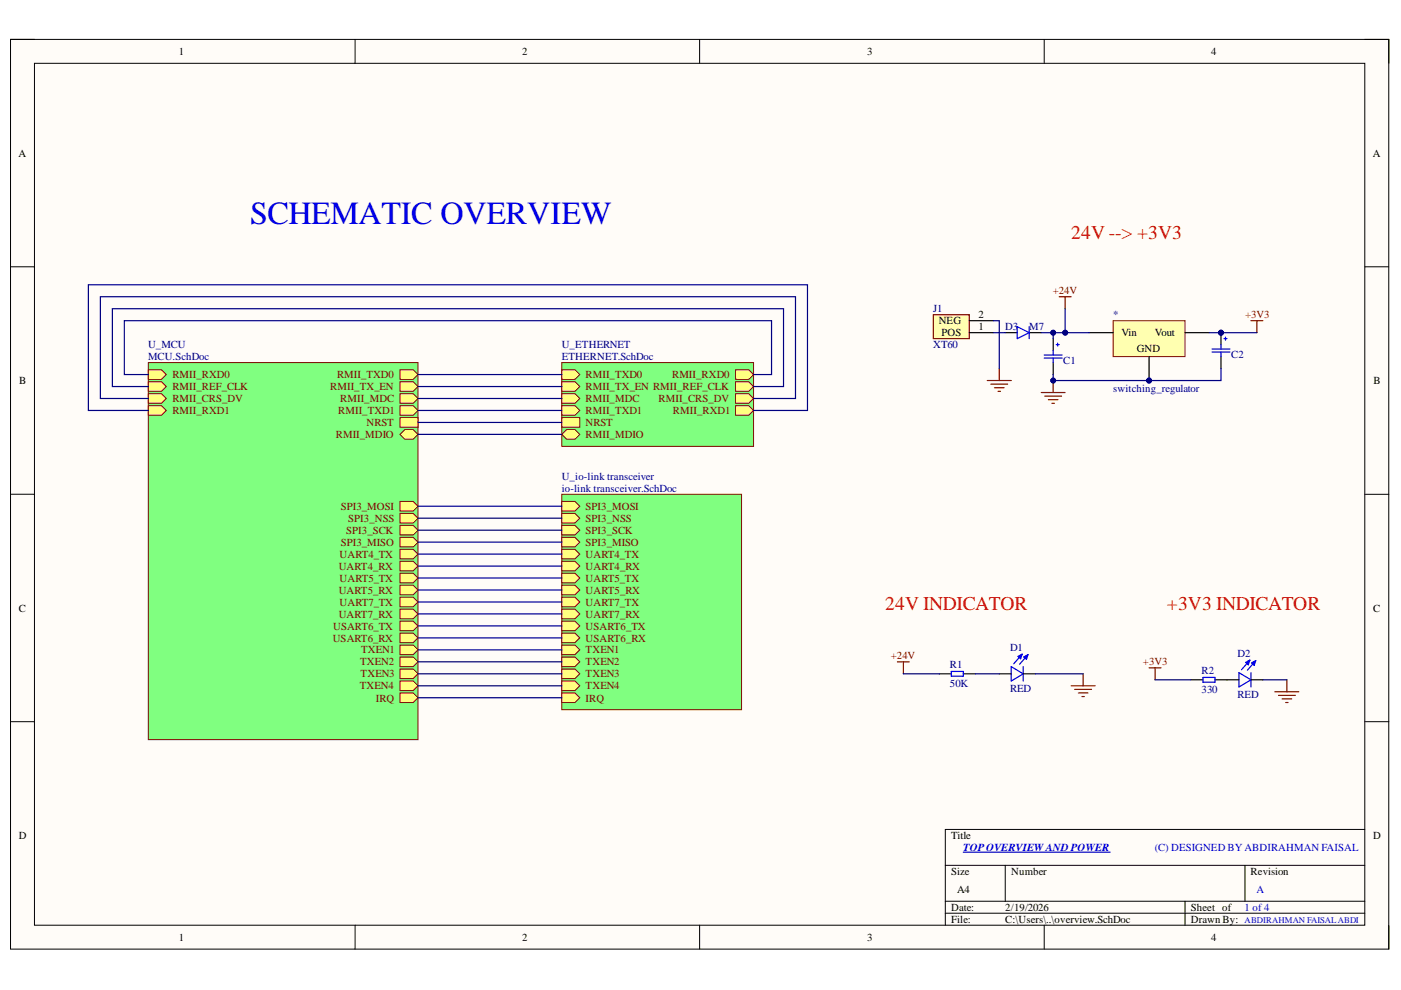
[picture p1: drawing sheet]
<svg xmlns="http://www.w3.org/2000/svg" width="297mm" height="210mm" viewBox="0 0 297 210" stroke-linecap="round" stroke-linejoin="round" font-family="sans-serif">
<defs><g id="words">
<text font-size="6.8" fill="#00f" x="53" y="47.5">SCHEMATIC OVERVIEW</text>
<g font-size="4.1" fill="#f00">
<text x="227.1" y="50.6">24V --&gt; +3V3</text>
<text x="187.7" y="129.3">24V INDICATOR</text>
<text x="247.4" y="129.3">+3V3 INDICATOR</text>
</g>
<g font-size="2.3">
<text x="37.9" y="11.7">1</text>
<text x="110.7" y="11.7">2</text>
<text x="183.9" y="11.7">3</text>
<text x="256.8" y="11.7">4</text>
<text x="3.9" y="33.3">A</text>
<text x="291" y="33.3">A</text>
<text x="199" y="68.8">NEG</text>
<text x="199.6" y="71.3">POS</text>
<text x="207.5" y="70">1</text>
<text x="207.5" y="67.5">2</text>
<text x="237.8" y="71.3">Vin</text>
<text x="244.9" y="71.3">Vout</text>
<text x="241.1" y="74.6">GND</text>
<text x="4.1" y="81.4">B</text>
<text x="291.2" y="81.4">B</text>
<text x="4" y="129.7">C</text>
<text x="291.1" y="129.7">C</text>
<text x="4" y="177.9">D</text>
<text x="201.6" y="177.9">Title</text>
<text x="291.1" y="177.9">D</text>
<text x="201.6" y="185.5">Size</text>
<text x="214.4" y="185.5">Number</text>
<text x="265.2" y="185.5">Revision</text>
<text x="202.9" y="189.3">A4</text>
<text x="201.6" y="193.1">Date:</text>
<text x="201.6" y="195.7">File:</text>
<text x="213.1" y="193.1">2/19/2026</text>
<text x="213.1" y="195.7">C:\Users\..\overview.SchDoc</text>
<text x="252.5" y="193.1">Sheet of</text>
<text x="252.5" y="195.7">Drawn By:</text>
<text x="37.9" y="199.5">1</text>
<text x="110.7" y="199.5">2</text>
<text x="183.9" y="199.5">3</text>
<text x="256.8" y="199.5">4</text>
</g>
<g font-size="2.3" fill="#800000">
<text x="223.2" y="62.4">+24V</text>
<text x="264" y="67.5">+3V3</text>
<text x="36.5" y="82.7">RMII_REF_CLK</text>
<text x="36.5" y="80.2">RMII_RXD0</text>
<text x="70" y="82.7">RMII_TX_EN</text>
<text x="71.5" y="80.2">RMII_TXD0</text>
<text x="124.2" y="80.2">RMII_TXD0</text>
<text x="124.2" y="82.7">RMII_TX_EN RMII_REF_CLK</text>
<text x="142.5" y="80.2">RMII_RXD0</text>
<text x="36.5" y="85.2">RMII_CRS_DV</text>
<text x="36.5" y="87.8">RMII_RXD1</text>
<text x="71.7" y="87.8">RMII_TXD1</text>
<text x="72.1" y="85.2">RMII_MDC</text>
<text x="124.2" y="85.2">RMII_MDC</text>
<text x="124.2" y="87.8">RMII_TXD1</text>
<text x="139.6" y="85.2">RMII_CRS_DV</text>
<text x="142.7" y="87.8">RMII_RXD1</text>
<text x="71.2" y="92.9">RMII_MDIO</text>
<text x="77.7" y="90.4">NRST</text>
<text x="124.2" y="92.9">RMII_MDIO</text>
<text x="124.2" y="90.4">NRST</text>
<text x="72.2" y="108.1">SPI3_MOSI</text>
<text x="73.4" y="113.2">SPI3_SCK</text>
<text x="73.8" y="110.7">SPI3_NSS</text>
<text x="124.2" y="108.1">SPI3_MOSI</text>
<text x="124.2" y="110.7">SPI3_NSS</text>
<text x="124.2" y="113.2">SPI3_SCK</text>
<text x="72" y="118.3">UART4_TX</text>
<text x="72.2" y="115.7">SPI3_MISO</text>
<text x="124.2" y="115.7">SPI3_MISO</text>
<text x="124.2" y="118.3">UART4_TX</text>
<text x="71.8" y="120.8">UART4_RX</text>
<text x="71.8" y="125.9">UART5_RX</text>
<text x="72" y="123.3">UART5_TX</text>
<text x="124.2" y="120.8">UART4_RX</text>
<text x="124.2" y="123.3">UART5_TX</text>
<text x="124.2" y="125.9">UART5_RX</text>
<text x="71.8" y="130.9">UART7_RX</text>
<text x="72" y="128.4">UART7_TX</text>
<text x="124.2" y="128.4">UART7_TX</text>
<text x="124.2" y="130.9">UART7_RX</text>
<text x="70.5" y="136">USART6_RX</text>
<text x="70.6" y="133.5">USART6_TX</text>
<text x="124.2" y="133.5">USART6_TX</text>
<text x="124.2" y="136">USART6_RX</text>
<text x="76.4" y="141.1">TXEN2</text>
<text x="76.5" y="143.6">TXEN3</text>
<text x="76.5" y="138.6">TXEN1</text>
<text x="124.2" y="138.6">TXEN1</text>
<text x="124.2" y="141.1">TXEN2</text>
<text x="124.2" y="143.6">TXEN3</text>
<text x="188.9" y="139.8">+24V</text>
<text x="242.3" y="141.1">+3V3</text>
<text x="76.3" y="146.2">TXEN4</text>
<text x="79.7" y="148.8">IRQ</text>
<text x="124.2" y="146.2">TXEN4</text>
<text x="124.2" y="148.8">IRQ</text>
</g>
<g font-size="2.3" fill="#000080">
<text x="197.8" y="66.2">J1</text>
<text x="213.1" y="70">D3</text>
<text x="218.2" y="70">M7</text>
<text x="236" y="67.5">*</text>
<text x="31.4" y="73.8">U_MCU</text>
<text x="31.4" y="76.4">MCU.SchDoc</text>
<text x="119.1" y="73.8">U_ETHERNET</text>
<text x="119.1" y="76.4">ETHERNET.SchDoc</text>
<text x="197.8" y="73.8">XT60</text>
<text x="225.4" y="77.1">C1</text>
<text x="261" y="75.9">C2</text>
<text x="236" y="83.2">switching_regulator</text>
<text x="119.1" y="101.8">U_io-link transceiver</text>
<text x="119.1" y="104.3">io-link transceiver.SchDoc</text>
<text x="214.2" y="138">D1</text>
<text x="201.4" y="141.6">R1</text>
<text x="254.8" y="142.9">R2</text>
<text x="262.4" y="139.2">D2</text>
<text x="201.4" y="145.6">50K</text>
<text x="214.2" y="146.7">RED</text>
<text x="254.8" y="146.9">330</text>
<text x="262.4" y="147.9">RED</text>
</g>
<g font-size="2.3" fill="#00f">
<text x="204.2" y="180.5">TOPOVERVIEWANDPOWER</text>
<text x="244.9" y="180.5">(C) DESIGNED BY ABDIRAHMAN FAISAL</text>
<text x="266.4" y="189.3">A</text>
<text x="263.9" y="193.1">1 of 4</text>
</g>
<text font-size="1.9" fill="#00f" x="263.9" y="195.7">ABDIRAHMAN FAISALABDI</text>
</g></defs>
<path d="M2.2 8.4h292.2v192.8h-292.2z" fill-rule="evenodd" fill="#fffcf8"/>
<path d="M2.2 8.4h292.2v192.8h-292.2z" fill="none" stroke="#000" stroke-width=".21"/>
<path d="M7.3 13.4h282.1v182.8h-282.1z" fill-rule="evenodd" fill="#fffcf8"/>
<g fill="none" stroke="#000" stroke-width=".21">
<path d="M2.2 8.3h5.1M7.3 13.4h282.1v182.8h-282.1zM75.3 8.3v5.1M148.3 8.3v5.1M221.4 8.4v5M289.4 8.4h5v5M2.2 56.6h5.1M289.4 56.6h5M2.2 104.8h5.1M289.4 104.8h5M2.2 153h5.1M289.4 153h5"/>
<path d="M289.4 175.9h-89v20.3M75.3 196.2v5M148.3 196.2v5M200.4 183.5h89M200.4 191.1h89M200.4 193.6h89M213.1 183.5v7.6M221.4 196.2v5M251.2 191.1v5.1M264 183.5v7.6M294.4 196.2v5"/>
</g>
<path d="M213.1 70.5h2.6M218.2 70.5h2.6M223.3 71.8v2.5M223.3 76.9v2.5" fill="none" stroke="#000" stroke-width=".25"/>
<path d="M215.7 69.3l2.5 1.2-2.5 1.3zM218.2 69.3v2.5M221.4 75.3h3.8M221.4 75.9h3.8M223.3 74.3v1M223.3 75.9v1M223.9 73.1h.7M224.2 72.8v.6" fill="none" stroke="#00f" stroke-width=".25"/>
<path d="M211.9 78.1v2.6M209.3 80.7h5.1M210.1 81.4h3.5M210.8 82.2h2.1M211.6 83h.5" fill="none" stroke="#800000" stroke-width=".25"/>
<circle cx="243.6" cy="80.7" r=".51" fill="#000080"/>
<circle cx="243.6" cy="80.7" r=".51" fill="none" stroke="#000080" stroke-width=".21"/>
<path d="M236 68h15.2v7.6h-15.2z" fill-rule="evenodd" fill="#ffffb0"/>
<path d="M236 68h15.2v7.6h-15.2z" fill="none" stroke="#800000" stroke-width=".21"/>
<path d="M230.9 70.5h5.1M243.6 75.6v5.1" fill="none" stroke="#000" stroke-width=".25"/>
<circle cx="243.6" cy="80.7" r=".51" fill="#000080"/>
<circle cx="243.6" cy="80.7" r=".51" fill="none" stroke="#000080" stroke-width=".21"/>
<path d="M251.2 70.5h5.1M199.2 142.9h2.5M204.2 142.9h2.6M211.9 142.9h2.5M216.9 142.9h2.6" fill="none" stroke="#000" stroke-width=".25"/>
<path d="M224.6 62.9h2.5M225.8 62.9v2.6M190.3 140.3h2.5M191.5 140.3v2.6M227.1 145.4h5.1M227.9 146.2h3.5M228.6 146.9h2.1M229.4 147.7h.5M229.6 142.9v2.5" fill="none" stroke="#800000" stroke-width=".25"/>
<g fill="none" stroke="#00f" stroke-width=".25">
<path d="M216.2 139.1l-.2 .2M216.3 138.9h.1v.8M216.7 138.7l-1.8 2M216.7 138.7l-.9 .5 .6 .5M216.7 138.7l-.3 1M217.5 139.2l-.3 .2M217.5 139h.2l-.1 .8M218 138.8l-1.8 2M218 138.8l-.9 .5 .5 .5M218 138.8l-.4 1M201.7 142.4h2.5v1h-2.5zM214.4 141.3l2.5 1.6-2.5 1.5z"/>
<path d="M216.9 141.3v3.1"/>
</g>
<circle cx="258.9" cy="70.5" r=".51" fill="#000080"/>
<circle cx="258.9" cy="70.5" r=".51" fill="none" stroke="#000080" stroke-width=".21"/>
<path d="M258.9 70.5v2.6M258.9 75.6v2.5" fill="none" stroke="#000" stroke-width=".25"/>
<circle cx="258.9" cy="70.5" r=".51" fill="#000080"/>
<circle cx="258.9" cy="70.5" r=".51" fill="none" stroke="#000080" stroke-width=".21"/>
<g fill="none" stroke="#00f" stroke-width=".25">
<path d="M257 74h3.8M257 74.6h3.8M258.9 73.1v.9M258.9 74.6v1M259.5 71.8h.6M259.8 71.5v.6M265 140l-1.8 2M265 140l-.9 .5 .6 .4M265 140l-.3 .9M255.1 143.6h2.5v1h-2.5zM262.7 142.6l2.5 1.5-2.5 1.6zM264.5 140.4l-.2 .1"/>
<path d="M264.6 140.2h.1v.7M265.2 142.6v3.1M265.8 140.5l-.3 .1M265.8 140.3h.1v.7M266.2 140.1l-1.7 2M266.2 140.1l-.8 .5 .5 .4M266.2 140.1l-.3 .9"/>
</g>
<path d="M265.2 68h2.6M266.5 68v2.5M243.6 141.6h2.6M244.9 141.6v2.5M270.3 146.7h5.1M271.1 147.4h3.5M271.8 148.2h2.1M272.6 149h.5M272.8 144.1v2.6" fill="none" stroke="#800000" stroke-width=".25"/>
<path d="M252.5 144.1h2.6M257.6 144.1h5.1M265.2 144.1h2.6" fill="none" stroke="#000" stroke-width=".25"/>
<path d="M197.9 66.7h7.6v5.1h-7.6z" fill-rule="evenodd" fill="#ffffb0"/>
<path d="M197.9 66.7h7.6v5.1h-7.6z" fill="none" stroke="#800000" stroke-width=".25"/>
<path d="M205.5 70.5h5.1M205.5 68h5.1" fill="none" stroke="#000" stroke-width=".25"/>
<path d="M119.1 76.9h40.7v17.7h-40.7z" fill-rule="evenodd" fill="#80ff80"/>
<path d="M119.1 76.9h40.7v17.7h-40.7z" fill="none" stroke="#800000" stroke-width=".21"/>
<path d="M119.1 78.4h2.8l1 1-1 1h-2.8z" fill-rule="evenodd" fill="#ffff80"/>
<path d="M119.1 78.4h2.8l1 1-1 1h-2.8z" fill="none" stroke="#800000" stroke-width=".21"/>
<path d="M119.1 80.9h2.8l1 1.1-1 1h-2.8z" fill-rule="evenodd" fill="#ffff80"/>
<path d="M119.1 80.9h2.8l1 1.1-1 1h-2.8z" fill="none" stroke="#800000" stroke-width=".21"/>
<path d="M156 78.4h2.8l1 1-1 1h-2.8z" fill-rule="evenodd" fill="#ffff80"/>
<path d="M156 78.4h2.8l1 1-1 1h-2.8z" fill="none" stroke="#800000" stroke-width=".21"/>
<path d="M156 80.9h2.8l1 1.1-1 1h-2.8z" fill-rule="evenodd" fill="#ffff80"/>
<path d="M156 80.9h2.8l1 1.1-1 1h-2.8z" fill="none" stroke="#800000" stroke-width=".21"/>
<path d="M156 83.5h2.8l1 1-1 1h-2.8z" fill-rule="evenodd" fill="#ffff80"/>
<path d="M156 83.5h2.8l1 1-1 1h-2.8z" fill="none" stroke="#800000" stroke-width=".21"/>
<path d="M119.1 83.5h2.8l1 1-1 1h-2.8z" fill-rule="evenodd" fill="#ffff80"/>
<path d="M119.1 83.5h2.8l1 1-1 1h-2.8z" fill="none" stroke="#800000" stroke-width=".21"/>
<path d="M119.1 92.1l1-1h1.8l1 1-1 1h-1.8z" fill-rule="evenodd" fill="#ffff80"/>
<path d="M119.1 92.1l1-1h1.8l1 1-1 1h-1.8z" fill="none" stroke="#800000" stroke-width=".21"/>
<path d="M119.1 88.5h3.8v2.1h-3.8z" fill-rule="evenodd" fill="#ffff80"/>
<path d="M119.1 88.5h3.8v2.1h-3.8z" fill="none" stroke="#800000" stroke-width=".21"/>
<path d="M119.1 86h2.8l1 1-1 1h-2.8z" fill-rule="evenodd" fill="#ffff80"/>
<path d="M119.1 86h2.8l1 1-1 1h-2.8z" fill="none" stroke="#800000" stroke-width=".21"/>
<path d="M156 86h2.8l1 1-1 1h-2.8z" fill-rule="evenodd" fill="#ffff80"/>
<path d="M156 86h2.8l1 1-1 1h-2.8z" fill="none" stroke="#800000" stroke-width=".21"/>
<path d="M119.1 104.8h38.1v45.7h-38.1z" fill-rule="evenodd" fill="#80ff80"/>
<path d="M119.1 104.8h38.1v45.7h-38.1z" fill="none" stroke="#800000" stroke-width=".21"/>
<path d="M119.1 106.3h2.8l1 1-1 1h-2.8z" fill-rule="evenodd" fill="#ffff80"/>
<path d="M119.1 106.3h2.8l1 1-1 1h-2.8z" fill="none" stroke="#800000" stroke-width=".21"/>
<path d="M119.1 108.9h2.8l1 1-1 1h-2.8z" fill-rule="evenodd" fill="#ffff80"/>
<path d="M119.1 108.9h2.8l1 1-1 1h-2.8z" fill="none" stroke="#800000" stroke-width=".21"/>
<path d="M119.1 111.4h2.8l1 1-1 1h-2.8z" fill-rule="evenodd" fill="#ffff80"/>
<path d="M119.1 111.4h2.8l1 1-1 1h-2.8z" fill="none" stroke="#800000" stroke-width=".21"/>
<path d="M119.1 113.9h2.8l1 1-1 1.1h-2.8z" fill-rule="evenodd" fill="#ffff80"/>
<path d="M119.1 113.9h2.8l1 1-1 1.1h-2.8z" fill="none" stroke="#800000" stroke-width=".21"/>
<path d="M119.1 119h2.8l1 1-1 1h-2.8z" fill-rule="evenodd" fill="#ffff80"/>
<path d="M119.1 119h2.8l1 1-1 1h-2.8z" fill="none" stroke="#800000" stroke-width=".21"/>
<path d="M119.1 116.5h2.8l1 1-1 1h-2.8z" fill-rule="evenodd" fill="#ffff80"/>
<path d="M119.1 116.5h2.8l1 1-1 1h-2.8z" fill="none" stroke="#800000" stroke-width=".21"/>
<path d="M119.1 121.5h2.8l1 1.1-1 1h-2.8z" fill-rule="evenodd" fill="#ffff80"/>
<path d="M119.1 121.5h2.8l1 1.1-1 1h-2.8z" fill="none" stroke="#800000" stroke-width=".21"/>
<path d="M119.1 124.1h2.8l1 1-1 1h-2.8z" fill-rule="evenodd" fill="#ffff80"/>
<path d="M119.1 124.1h2.8l1 1-1 1h-2.8z" fill="none" stroke="#800000" stroke-width=".21"/>
<path d="M119.1 126.6h2.8l1 1-1 1.1h-2.8z" fill-rule="evenodd" fill="#ffff80"/>
<path d="M119.1 126.6h2.8l1 1-1 1.1h-2.8z" fill="none" stroke="#800000" stroke-width=".21"/>
<path d="M119.1 129.2h2.8l1 1-1 1h-2.8z" fill-rule="evenodd" fill="#ffff80"/>
<path d="M119.1 129.2h2.8l1 1-1 1h-2.8z" fill="none" stroke="#800000" stroke-width=".21"/>
<path d="M119.1 131.7h2.8l1 1-1 1h-2.8z" fill-rule="evenodd" fill="#ffff80"/>
<path d="M119.1 131.7h2.8l1 1-1 1h-2.8z" fill="none" stroke="#800000" stroke-width=".21"/>
<path d="M119.1 134.2h2.8l1 1.1-1 1h-2.8z" fill-rule="evenodd" fill="#ffff80"/>
<path d="M119.1 134.2h2.8l1 1.1-1 1h-2.8z" fill="none" stroke="#800000" stroke-width=".21"/>
<path d="M119.1 136.8h2.8l1 1-1 1h-2.8z" fill-rule="evenodd" fill="#ffff80"/>
<path d="M119.1 136.8h2.8l1 1-1 1h-2.8z" fill="none" stroke="#800000" stroke-width=".21"/>
<path d="M119.1 139.3h2.8l1 1-1 1h-2.8z" fill-rule="evenodd" fill="#ffff80"/>
<path d="M119.1 139.3h2.8l1 1-1 1h-2.8z" fill="none" stroke="#800000" stroke-width=".21"/>
<path d="M119.1 141.9h2.8l1 1-1 1h-2.8z" fill-rule="evenodd" fill="#ffff80"/>
<path d="M119.1 141.9h2.8l1 1-1 1h-2.8z" fill="none" stroke="#800000" stroke-width=".21"/>
<path d="M119.1 144.4h2.8l1 1-1 1h-2.8z" fill-rule="evenodd" fill="#ffff80"/>
<path d="M119.1 144.4h2.8l1 1-1 1h-2.8z" fill="none" stroke="#800000" stroke-width=".21"/>
<path d="M119.1 146.9h2.8l1 1-1 1.1h-2.8z" fill-rule="evenodd" fill="#ffff80"/>
<path d="M119.1 146.9h2.8l1 1-1 1.1h-2.8z" fill="none" stroke="#800000" stroke-width=".21"/>
<path d="M31.4 76.9h57.2v79.9h-57.2z" fill-rule="evenodd" fill="#80ff80"/>
<path d="M31.4 76.9h57.2v79.9h-57.2z" fill="none" stroke="#800000" stroke-width=".21"/>
<path d="M84.8 78.4h2.8l1 1-1 1h-2.8z" fill-rule="evenodd" fill="#ffff80"/>
<path d="M84.8 78.4h2.8l1 1-1 1h-2.8z" fill="none" stroke="#800000" stroke-width=".21"/>
<path d="M84.8 88.5h3.8v2.1h-3.8z" fill-rule="evenodd" fill="#ffff80"/>
<path d="M84.8 88.5h3.8v2.1h-3.8z" fill="none" stroke="#800000" stroke-width=".21"/>
<path d="M84.8 86h2.8l1 1-1 1h-2.8z" fill-rule="evenodd" fill="#ffff80"/>
<path d="M84.8 86h2.8l1 1-1 1h-2.8z" fill="none" stroke="#800000" stroke-width=".21"/>
<path d="M84.8 83.5h2.8l1 1-1 1h-2.8z" fill-rule="evenodd" fill="#ffff80"/>
<path d="M84.8 83.5h2.8l1 1-1 1h-2.8z" fill="none" stroke="#800000" stroke-width=".21"/>
<path d="M31.4 80.9h2.8l1.1 1.1-1.1 1h-2.8z" fill-rule="evenodd" fill="#ffff80"/>
<path d="M31.4 80.9h2.8l1.1 1.1-1.1 1h-2.8z" fill="none" stroke="#800000" stroke-width=".21"/>
<path d="M84.8 92.1l1-1h1.8l1 1-1 1h-1.8z" fill-rule="evenodd" fill="#ffff80"/>
<path d="M84.8 92.1l1-1h1.8l1 1-1 1h-1.8z" fill="none" stroke="#800000" stroke-width=".21"/>
<path d="M84.8 80.9h2.8l1 1.1-1 1h-2.8z" fill-rule="evenodd" fill="#ffff80"/>
<path d="M84.8 80.9h2.8l1 1.1-1 1h-2.8z" fill="none" stroke="#800000" stroke-width=".21"/>
<path d="M31.4 83.5h2.8l1.1 1-1.1 1h-2.8z" fill-rule="evenodd" fill="#ffff80"/>
<path d="M31.4 83.5h2.8l1.1 1-1.1 1h-2.8z" fill="none" stroke="#800000" stroke-width=".21"/>
<path d="M31.4 78.4h2.8l1.1 1-1.1 1h-2.8z" fill-rule="evenodd" fill="#ffff80"/>
<path d="M31.4 78.4h2.8l1.1 1-1.1 1h-2.8z" fill="none" stroke="#800000" stroke-width=".21"/>
<path d="M31.4 86h2.8l1.1 1-1.1 1h-2.8z" fill-rule="evenodd" fill="#ffff80"/>
<path d="M31.4 86h2.8l1.1 1-1.1 1h-2.8z" fill="none" stroke="#800000" stroke-width=".21"/>
<path d="M84.8 106.3h2.8l1 1-1 1h-2.8z" fill-rule="evenodd" fill="#ffff80"/>
<path d="M84.8 106.3h2.8l1 1-1 1h-2.8z" fill="none" stroke="#800000" stroke-width=".21"/>
<path d="M84.8 108.9h2.8l1 1-1 1h-2.8z" fill-rule="evenodd" fill="#ffff80"/>
<path d="M84.8 108.9h2.8l1 1-1 1h-2.8z" fill="none" stroke="#800000" stroke-width=".21"/>
<path d="M84.8 111.4h2.8l1 1-1 1h-2.8z" fill-rule="evenodd" fill="#ffff80"/>
<path d="M84.8 111.4h2.8l1 1-1 1h-2.8z" fill="none" stroke="#800000" stroke-width=".21"/>
<path d="M84.8 113.9h2.8l1 1-1 1.1h-2.8z" fill-rule="evenodd" fill="#ffff80"/>
<path d="M84.8 113.9h2.8l1 1-1 1.1h-2.8z" fill="none" stroke="#800000" stroke-width=".21"/>
<path d="M84.8 116.5h2.8l1 1-1 1h-2.8z" fill-rule="evenodd" fill="#ffff80"/>
<path d="M84.8 116.5h2.8l1 1-1 1h-2.8z" fill="none" stroke="#800000" stroke-width=".21"/>
<path d="M84.8 119h2.8l1 1-1 1h-2.8z" fill-rule="evenodd" fill="#ffff80"/>
<path d="M84.8 119h2.8l1 1-1 1h-2.8z" fill="none" stroke="#800000" stroke-width=".21"/>
<path d="M84.8 121.5h2.8l1 1.1-1 1h-2.8z" fill-rule="evenodd" fill="#ffff80"/>
<path d="M84.8 121.5h2.8l1 1.1-1 1h-2.8z" fill="none" stroke="#800000" stroke-width=".21"/>
<path d="M84.8 124.1h2.8l1 1-1 1h-2.8z" fill-rule="evenodd" fill="#ffff80"/>
<path d="M84.8 124.1h2.8l1 1-1 1h-2.8z" fill="none" stroke="#800000" stroke-width=".21"/>
<path d="M84.8 126.6h2.8l1 1-1 1.1h-2.8z" fill-rule="evenodd" fill="#ffff80"/>
<path d="M84.8 126.6h2.8l1 1-1 1.1h-2.8z" fill="none" stroke="#800000" stroke-width=".21"/>
<path d="M84.8 129.2h2.8l1 1-1 1h-2.8z" fill-rule="evenodd" fill="#ffff80"/>
<path d="M84.8 129.2h2.8l1 1-1 1h-2.8z" fill="none" stroke="#800000" stroke-width=".21"/>
<path d="M84.8 131.7h2.8l1 1-1 1h-2.8z" fill-rule="evenodd" fill="#ffff80"/>
<path d="M84.8 131.7h2.8l1 1-1 1h-2.8z" fill="none" stroke="#800000" stroke-width=".21"/>
<path d="M84.8 134.2h2.8l1 1.1-1 1h-2.8z" fill-rule="evenodd" fill="#ffff80"/>
<path d="M84.8 134.2h2.8l1 1.1-1 1h-2.8z" fill="none" stroke="#800000" stroke-width=".21"/>
<path d="M84.8 141.9h2.8l1 1-1 1h-2.8z" fill-rule="evenodd" fill="#ffff80"/>
<path d="M84.8 141.9h2.8l1 1-1 1h-2.8z" fill="none" stroke="#800000" stroke-width=".21"/>
<path d="M84.8 144.4h2.8l1 1-1 1h-2.8z" fill-rule="evenodd" fill="#ffff80"/>
<path d="M84.8 144.4h2.8l1 1-1 1h-2.8z" fill="none" stroke="#800000" stroke-width=".21"/>
<path d="M84.8 139.3h2.8l1 1-1 1h-2.8z" fill-rule="evenodd" fill="#ffff80"/>
<path d="M84.8 139.3h2.8l1 1-1 1h-2.8z" fill="none" stroke="#800000" stroke-width=".21"/>
<path d="M84.8 136.8h2.8l1 1-1 1h-2.8z" fill-rule="evenodd" fill="#ffff80"/>
<path d="M84.8 136.8h2.8l1 1-1 1h-2.8z" fill="none" stroke="#800000" stroke-width=".21"/>
<path d="M84.8 146.9h2.8l1 1-1 1.1h-2.8z" fill-rule="evenodd" fill="#ffff80"/>
<path d="M84.8 146.9h2.8l1 1-1 1.1h-2.8z" fill="none" stroke="#800000" stroke-width=".21"/>
<path d="M204.2 180.7h31.2" fill="none" stroke="#00f" stroke-width=".25"/>
<path d="M210.6 70.5h2.5M256.3 70.5h10.2M191.5 142.9h7.7M206.8 142.9h5.1M219.5 142.9h10.1" fill="none" stroke="#000080" stroke-width=".25"/>
<circle cx="258.9" cy="70.5" r=".51" fill="#000080"/>
<circle cx="258.9" cy="70.5" r=".51" fill="none" stroke="#000080" stroke-width=".21"/>
<path d="M258.9 78.1v2.6h-35.6v-1.3" fill="none" stroke="#000080" stroke-width=".25"/>
<circle cx="243.6" cy="80.7" r=".51" fill="#000080"/>
<circle cx="243.6" cy="80.7" r=".51" fill="none" stroke="#000080" stroke-width=".21"/>
<circle cx="223.3" cy="80.7" r=".51" fill="#000080"/>
<circle cx="223.3" cy="80.7" r=".51" fill="none" stroke="#000080" stroke-width=".21"/>
<path d="M210.6 68h1.3v10.1M225.8 65.5v5M244.9 144.1h7.6M267.8 144.1h5" fill="none" stroke="#000080" stroke-width=".25"/>
<circle cx="225.8" cy="70.5" r=".51" fill="#000080"/>
<circle cx="225.8" cy="70.5" r=".51" fill="none" stroke="#000080" stroke-width=".21"/>
<path d="M223.3 70.5v1.3" fill="none" stroke="#000080" stroke-width=".25"/>
<circle cx="223.3" cy="70.5" r=".51" fill="#000080"/>
<circle cx="223.3" cy="70.5" r=".51" fill="none" stroke="#000080" stroke-width=".21"/>
<g fill="none" stroke="#000080" stroke-width=".25">
<path d="M31.4 79.4h-5v-11.4h137.2v11.4h-3.8M88.6 79.4h30.5M220.8 70.5h10.1M31.4 82h-7.6v-16.5h142.3v16.5h-6.3M31.4 84.5h-10.1v-21.6h147.4v21.6h-8.9M31.4 87h-12.7v-26.6h152.5v26.6h-11.4M88.6 82h30.5M88.6 84.5h30.5M88.6 87h30.5M88.6 92.1h30.5M88.6 89.6h30.5M88.6 107.3h30.5"/>
<path d="M88.6 109.9h30.5M88.6 112.4h30.5M88.6 114.9h30.5M88.6 117.5h30.5M88.6 120h30.5M88.6 122.6h30.5M88.6 125.1h30.5M88.6 127.6h30.5M88.6 130.2h30.5M88.6 132.7h30.5M88.6 135.3h30.5M88.6 137.8h30.5"/>
<path d="M88.6 140.3h30.5M88.6 142.9h30.5M88.6 145.4h30.5M88.6 147.9h30.5"/>
</g>
<circle cx="225.8" cy="70.5" r=".51" fill="#000080"/>
<circle cx="225.8" cy="70.5" r=".51" fill="none" stroke="#000080" stroke-width=".21"/>
<circle cx="223.3" cy="70.5" r=".51" fill="#000080"/>
<circle cx="223.3" cy="70.5" r=".51" fill="none" stroke="#000080" stroke-width=".21"/>
<path d="M220.8 83.2h5M221.5 84h3.6M222.3 84.7h2M223 85.5h.5M223.3 80.7v2.5" fill="none" stroke="#800000" stroke-width=".25"/>
<circle cx="223.3" cy="80.7" r=".51" fill="#000080"/>
<circle cx="223.3" cy="80.7" r=".51" fill="none" stroke="#000080" stroke-width=".21"/>
<use href="#words"/>
</svg>
